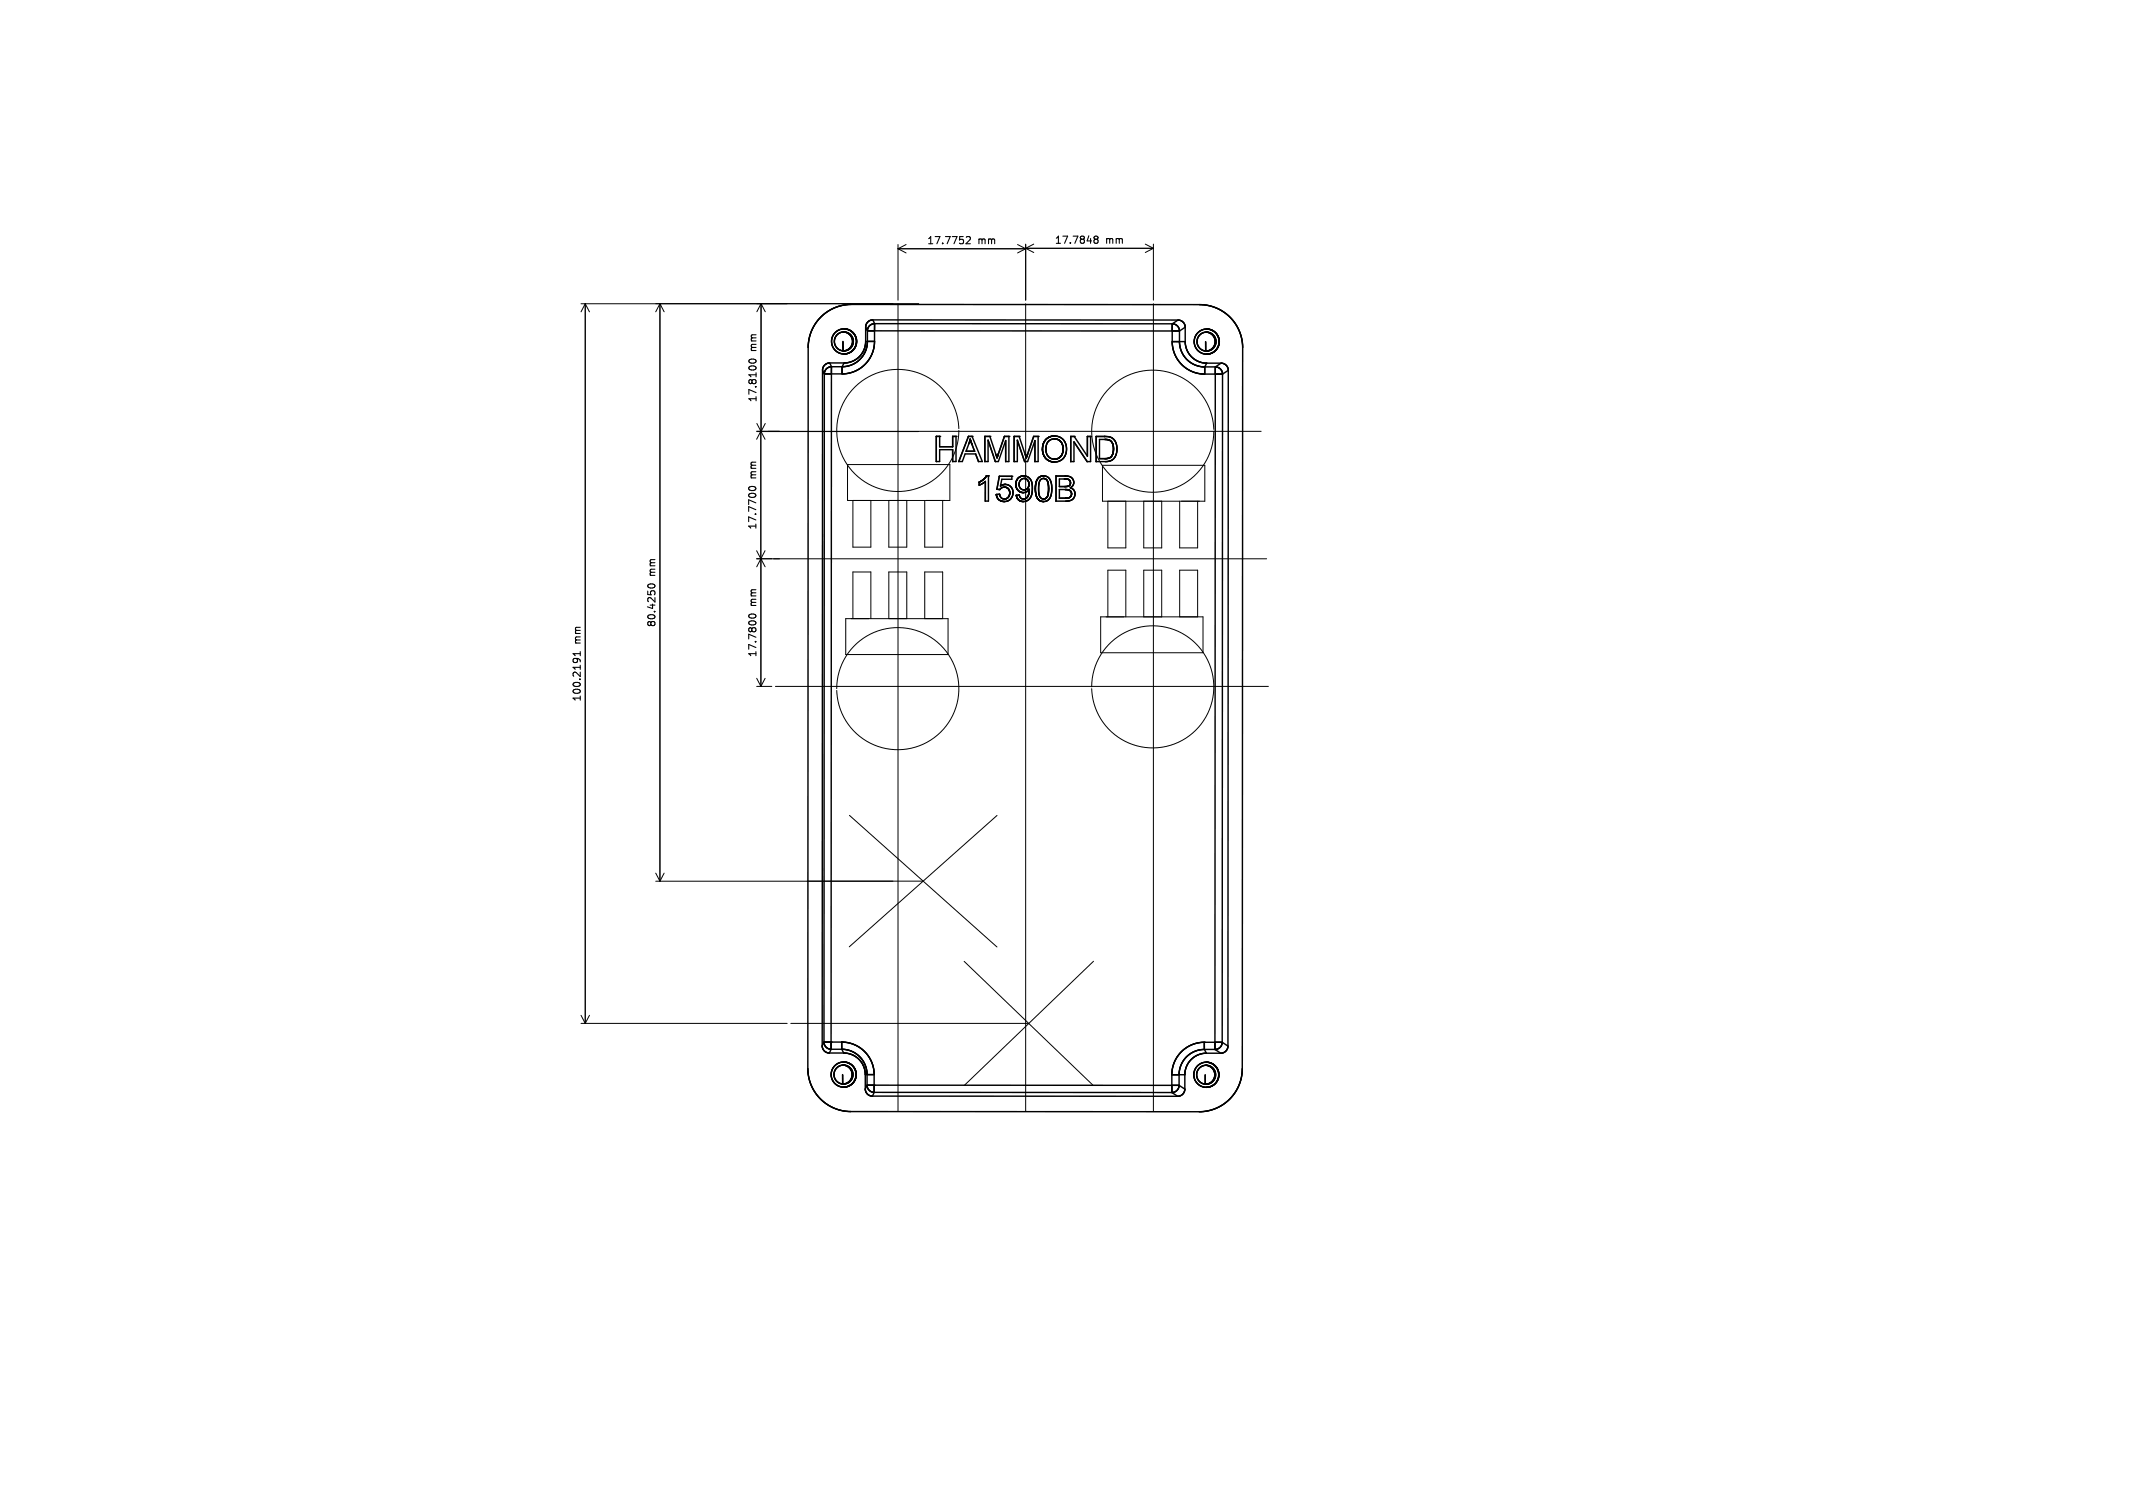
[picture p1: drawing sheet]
<svg xmlns="http://www.w3.org/2000/svg" width="297mm" height="210mm" viewBox="0 0 297 210" stroke-linecap="round" stroke-linejoin="round" font-family="sans-serif">
<defs><g id="words">
<g font-size="1.4">
<text x="129" y="34.2">17.7752</text>
<text x="136.2" y="34.2">mm</text>
<text x="146.8" y="34.1">17.7848</text>
<text x="153.9" y="34.1">mm</text>
<text x="105.5" y="49" transform="rotate(-90 105.5 49)">mm</text>
<text x="105.5" y="56.1" transform="rotate(-90 105.5 56.1)">17.8100</text>
<text x="105.5" y="66.7" transform="rotate(-90 105.5 66.7)">mm</text>
<text x="105.5" y="73.8" transform="rotate(-90 105.5 73.8)">17.7700</text>
<text x="91.4" y="80.3" transform="rotate(-90 91.4 80.3)">mm</text>
<text x="81" y="89.7" transform="rotate(-90 81 89.7)">mm</text>
<text x="91.4" y="87.4" transform="rotate(-90 91.4 87.4)">80.4250</text>
<text x="105.5" y="84.5" transform="rotate(-90 105.5 84.5)">mm</text>
<text x="105.5" y="91.6" transform="rotate(-90 105.5 91.6)">17.7800</text>
<text x="81" y="97.8" transform="rotate(-90 81 97.8)">100.2191</text>
</g>
</g></defs>
<g fill="none" stroke="#000" stroke-width=".14">
<path d="M125 34.1v7.7M125 34.6h17.8M125 34.6l1.2 .6M126.2 34.1l-1.2 .5M141.7 34.1l1.1 .5M142.8 34v7.8M142.8 34.6l-1.1 .6M142.8 34.6h17.8M142.8 34.6l1.1 .6M143.9 34l-1.1 .6M159.5 34l1.1 .6M160.6 34v7.8"/>
<path d="M160.6 34.6l-1.1 .6M81.5 42.3v100.2M81.5 42.3l.6 1.1M81.5 42.3l-.6 1.1M91.9 42.3v80.4M91.9 42.3l.6 1.1M91.9 42.3l-.6 1.1M105.4 59l1.1 2.2M106 42.3v17.8l.6-1.1M106 42.3l.6 1.1M106 42.3l-.6 1.1M125 42.3v112.4"/>
<path d="M127.9 42.3h-47M133.5 59.7a8.5 8.5 0 0 0-12.7-7.1 8.5 8.5 0 0 0-.3 14.6 8.5 8.5 0 0 0 13-6.7v-.6M142.8 42.3v112.4M160.6 42.3v112.4M169 59.8a8.5 8.5 0 0 0-12.7-7.1 8.5 8.5 0 0 0-.3 14.6 8.5 8.5 0 0 0 13-6.7v-.6M105.4 77.8h71M105.4 60h3.1M105.4 61.2l.5-1.2v17.8M105.4 76.7l.5 1.1M105.4 77.8h2.1M106 77.8v17.8M106 77.8l.5 1.1"/>
<path d="M106 77.8l-.6 1.1M106.5 76.7l-.6 1.1M118 64.7h14.3v5h-14.3zM118.8 69.7v6.5h2.5v-6.5M123.8 69.7v6.5h2.5v-6.5M128.8 69.7v6.5h2.5v-6.5M153.5 64.8h14.3v5h-14.3zM154.3 69.8v6.5h2.5v-6.5M159.3 69.8v6.5h2.5v-6.5M164.3 69.8v6.5h2.5v-6.5M175.6 60.1h-70.2M105.4 95.6h2.1"/>
<path d="M105.4 94.5l.6 1.1M106.5 94.5l-.5 1.1M108 95.6h68.6M116.5 95.9a8.5 8.5 0 0 1 12.6-7.5 8.5 8.5 0 0 1 .5 14.7 8.5 8.5 0 0 1-13.1-6.6v-.3M117.8 86.2h14.2v5h-14.2zM118.8 86.2v-6.5h2.5v6.5M123.8 86.2v-6.5h2.5v6.5M128.8 86.2v-6.5h2.5v6.5M152 95.7a8.5 8.5 0 0 1 12.6-7.5 8.5 8.5 0 0 1 .5 14.6 8.5 8.5 0 0 1-13.1-6.6v-.3M153.3 85.9h14.2v5h-14.2zM154.3 85.9v-6.5h2.5v6.5M159.3 85.9v-6.5h2.5v6.5"/>
<path d="M164.3 85.9v-6.5h2.5v6.5M118.3 113.5l20.5 18.4M138.8 113.6l-20.6 18.3M91.3 121.6l.6 1.1M92.5 121.6l-.6 1.1M128.5 122.7h-37.2M134.2 133.9l18 17.3M152.3 133.9l-18 17.3M80.9 142.5h28.7M80.9 141.4l.6 1.1M82.1 141.4l-.6 1.1M110.1 142.5h33.2"/>
</g>
<path d="M134.5 33l.4-.1 .2 .3-.6 .7h.6M152.5 33.3l-.2-.2 .2-.2h.3l.1 .2-.2 .2M152.5 33.3l-.2 .2v.2l.2 .2h.2l.2-.2v-.2l-.2-.2M152.5 33.3h.2M104.3 50.1a.59 .59 0 0 1 1 .2 .57 .57 0 0 1-1-.1zM104.3 67.9a.59 .59 0 0 1 .9 .2 .57 .57 0 0 1-1-.1zM79.8 91.8l.1-.1a.84 .84 0 0 1 .8 .1M80.2 91.7l.2 .1M80.8 90.7v.6M80.8 91h-1l.3 .3M90.2 81.5a.59 .59 0 0 1 1 .2 .57 .57 0 0 1-1-.1zM104.3 85.7a.59 .59 0 0 1 1 .1 .57 .57 0 0 1-1-.1z" fill="none" stroke="#000" stroke-width=".15"/>
<g fill="none" stroke="#000" stroke-width=".2">
<path d="M112.5 48.4h.1M114.3 44.2l.8-.8 1-.5 1.1-.4 1.1-.1h48.9l1.6 .3 1.4 .6 1.3 1.1 .9 1.3 .5 1.3 .1 1.4v100.5l-.3 1.7-.6 1.4-1.1 1.3-1.3 .9-1.3 .4-1.4 .2h-48.8l-1.6-.3-1.4-.7-1.2-1-.9-1.3-.4-1.3-.2-1.4v-100.5l.2-1.1 .3-1.1 .5-1zM114.5 51.5v94.1M114.5 51.5l.3 .6M114.8 52.1l-.1 93M114.8 52.1h1M115.5 50.5l-.4 .1-.3 .2-.2 .4-.1 .3M115.5 50.5h2M115.5 50.5l.3 .6M115.8 52.1h1.4M115.8 52.1l-.1 93M115.8 51.1h-.4l-.3 .3-.3 .3v.4"/>
<path d="M115.8 51.1v1M115.8 51.1h1.5M117.3 51.1l-.1 1M117.4 47.5v1.4h.1M117.5 46.2l-.5 .1-.4 .3-.3 .4-.1 .6 .1 .5 .3 .4 .4 .3 .5 .1M117.5 46.2h.1M117.5 48.9h.1M117.5 45.8h.1M117.5 49.3h.1M117.5 50.5l-.2 .6M117.6 46.2l.4 .2 .4 .3 .2 .3 .1 .5v.4l-.3 .5-.3 .3-.4 .1M117.6 45.8l-.7 .1-.6 .4-.4 .5-.1 .7 .1 .7 .4 .6 .5 .4 .7 .1"/>
<path d="M117.6 45.8h.2M117.6 46.2l.4 .1 .4 .3 .3 .4 .1 .5v.5l-.3 .4-.3 .3-.5 .2M117.6 49.3h-.1M117.7 48.8l-.2 .1M117.7 48.9h-.2M117.7 49.3h-.1M117.8 49.3h-.1M117.8 45.8h.1M117.9 49.3h-.1M117.9 45.8h.1M117.9 45.9h.1M117.9 45.8l.1 .1"/>
<path d="M118 49.2l-.1 .1M118 45.9h.2M118.1 49.2h-.1M118.2 45.9l.2 .2M118.3 49.1l-.2 .1M118.4 49l-.1 .1M118.4 46.1l.5 .4 .3 .7M118.4 46.1l.6 .4 .2 .7M118.5 49h-.1M118.6 48.9l-.1 .1M118.8 48.7l-.2 .2M119.1 48.3l-.3 .4"/>
<path d="M119.2 47.2v.5M119.2 47.2l.1 .5M119.2 47.7l-.1 .6M119.3 47.7l-.2 .6M120.5 47.6l-.2 1.1-.6 1-1 .6-1.2 .2M120.5 47.5h1.3M120.5 45.5v2.1M120.5 45.5l.3 .6M120.5 45.5h.1M120.8 46.1l-.1 2.1-.2 .7-.4 .7-.5 .6-.7 .5-.8 .3-.8 .1M120.8 46.1h43.4M121.5 44.5l-.4 .1-.3 .3-.3 .6"/>
<path d="M121.5 44.5l42.5 .1M121.5 44.5l.3 .6M121.8 47.6l-.1 .8-.3 .9-.4 .8-.6 .6-.6 .6-.8 .4-.9 .3-.9 .1M121.8 45.1l-.4 .1-.3 .2-.2 .3-.1 .4M121.8 45.1v2.5M121.8 45.1h41.5l.6 .3 .3 .3v.4M163.2 47.6l.1 .9 .3 .8 .4 .8 .5 .7 .7 .5 .8 .4 .8 .3 .9 .1M163.2 47.6h1.8M164 44.6l-.8 .5v2.5M164 44.6h.4l.3 .3 .2 .2 .1 .5M164.2 46.1l.1 2.1 .2 .7 .4 .7 .6 .6 .6 .5 .8 .3 .9 .1M165 47.6l.3 1.1 .6 1 1 .7 1.1 .2"/>
<path d="M165 45.6l-.8 .5M165 45.6v2M167.7 52.1h2.5M167.8 51.1l-.1 1M167.8 51.1h1.4M167.9 47.6v1.3M167.9 48.9h.1M167.9 46.3h.1M167.9 46.3l-.4 .1-.4 .2-.3 .5-.1 .4 .1 .5 .2 .5 .4 .3 .5 .1M168 46.3h.1M168 49.3h.1M168 48.9h.1"/>
<path d="M168 46.3h-.1M168 45.8h.1M168 50.6h2M168 50.6l-.2 .5M168 45.8h.2M168 45.8l-.6 .1-.6 .4-.4 .5-.1 .7 .1 .7 .4 .6 .5 .4 .7 .1M168.1 49.3h-.1M168.1 48.9h-.2M168.1 48.9h-.1M168.1 46.3l.4 .1 .4 .4 .2 .4 .1 .4-.1 .4-.2 .4-.3 .3-.5 .2M168.1 48.9h.1M168.1 46.3l.5 .1 .4 .3 .2 .4 .1 .5-.1 .4-.2 .5-.4 .3-.5 .1"/>
<path d="M168.2 49.3h-.1M168.2 45.8h.1M168.3 49.3h-.1M168.3 49.3h.1M168.3 45.9h.2M168.3 45.8l.2 .1M168.4 49.3h-.1M168.5 45.9h.1M168.5 49.2l-.1 .1M168.5 49.3h-.1M168.6 49.2h-.1M168.6 45.9l.1 .1"/>
<path d="M168.6 45.9h.1M168.7 46h.1M168.7 45.9l.1 .1M168.7 49.2h-.1M168.8 46h.1M168.8 49.1l-.1 .1M168.8 46l.1 .1M168.8 49.1h.1M168.9 46.1h.1M168.9 46.1l.2 .1M169 49l-.2 .1M169 49h.1"/>
<path d="M169.1 46.2l.3 .2M169.2 51.1v95M169.2 51.1l.4 .1 .3 .2 .2 .3 .1 .4M169.3 46.5l.2 .2M169.4 46.4l.1 .2M169.4 48.5l-.4 .5M169.5 48.6l-.4 .4M169.5 46.7l.1 .1M169.5 46.6l.1 .2M169.6 48.4l-.2 .1M169.6 48.4l-.1 .2M169.6 46.8l.1 .3"/>
<path d="M169.6 48.2v.2M169.6 48.3v.1M169.7 47.1v.6l-.1 .5M169.7 47.1l.1 .6-.2 .6M170 50.6h.4l.3 .3 .2 .2 .1 .5M170 50.6l-.8 .5M170.2 52.1v93M171 51.6l-.8 .5M171 51.6v94.1M130.4 60.8h.4v1.4h1.9l-.1-1.4h.5v3.5h-.5l.1-1.7h-1.9v1.7h-.4zM130.8 60.8h.1M133.1 60.8h.1"/>
<path d="M135.1 61.2l-.6 1.6h1.2l-.4-.9M135.1 61.2h.1M135.1 61.1v.1M135.1 61.2v.1M135.1 61.2l.1 .2M135.2 61.4h.1M135.2 61.4v.2M135.2 61.5v.1M135.2 61.6l.1 .1M135.3 61.7v.1M135.3 61.8v.1M135.3 61.9h.1"/>
<path d="M135.3 60.8h.1M135.4 60.8h-.6l-1.3 3.5h.5l.4-1.1h1.4l.5 1.1M135.4 60.8l1.4 3.5h-.6M135.8 63.2l.4 1.1M136.3 67.6h.1M136.3 67.1v.5M136.3 67.1h.1M136.4 67.1h-.1M136.5 67.1h-.1M136.6 67l-.1 .1M136.7 67h-.1M136.7 66.9l-.1 .1"/>
<path d="M136.8 66.9l-.1 .1M136.8 66.9h-.1M136.9 66.8l-.1 .1M137.1 60.8v3.5M137.2 67.1l-.9 .5M137.2 67v.1M137.2 66.5l-.4 .4M137.3 66.4l-.1 .1M137.3 66.3v.1M137.3 66.3h.1M137.4 66.3h-.1M137.4 66.3h.2"/>
<path d="M137.6 66.3h.1M137.6 66.3v3.5h-.4v-2.8M137.8 60.8h.1M138.6 64.3h.1M138.7 68.9h.1M138.7 68.9v.1M138.7 69l.2 .3 .2 .3M138.8 68.1h.1M138.8 68.1l.4 .1M138.8 63.7l-1-2.9h-.7v3.5h.5v-3l1 3M138.9 63.7h-.1M138.9 63.5v.2"/>
<path d="M138.9 63.4l1-2.6h.6v3.5h-.5v-3l-1 3h-.4M139 63.3l-.2 .4M139 63.2v.1M139.1 69.6l.2 .1M139.1 66.3h1.8M139.1 66.3h.1M139.1 69.6l.1 .1M139.2 66.3l-.4 1.8M139.2 68.8h.1M139.2 68.8l-.5 .1M139.2 68.8a.68 .68 0 0 0 .7 .7M139.2 68.2h.1"/>
<path d="M139.3 67.7h.1M139.3 69.7l.3 .1M139.3 69.7l.1 .1M139.6 69.8h.3M139.6 69.8h.1M139.6 67.5h.1M139.6 67.5l-.3 .2M139.8 67.5h-.2M139.8 67.5h.1M139.9 69.8h.1M139.9 67.8h.1M139.9 67.8l-.4 .1-.3 .3"/>
<path d="M139.9 69.5h.1M139.9 67.8l.1 .1M140 69.5h-.1M140 67.8l.1 .1M140 67.5h.1M140 67.5h-.2M140 67.5l.4 .1 .4 .2 .2 .4 .1 .5-.2 .5-.2 .3-.4 .3h-.4M140 67.9h.1M140.1 69.5h-.1M140.1 67.9h.1M140.1 69.5h.1M140.1 69.4l-.1 .1"/>
<path d="M140.2 69.4h-.1M140.2 67.9h.1M140.2 69.4l-.1 .1M140.2 67.9l.2 .1M140.3 67.9v.1M140.3 69.4h-.1M140.3 69.3l-.1 .1M140.3 69.3v.1M140.4 68v.1M140.4 69.3h-.1M140.4 69.2l-.1 .1M140.4 68.1l.1 .1"/>
<path d="M140.4 68.1l.1 .2M140.4 69.2v.1M140.5 60.8h.1M140.5 69l-.1 .2M140.5 68.2l.1 .2M140.5 69v.2M140.5 68.3l.1 .1M140.5 69h.1M140.6 68.9l-.1 .1M140.6 68.4v.1M140.6 68.8v.1M140.6 68.5h.1"/>
<path d="M140.6 68.5v.1M140.6 68.8h.1M140.6 68.7v.1M140.6 68.6v.1M140.6 68.6h.1M140.9 66.3h.1M140.9 66.3v.4h-1.4l-.2 1M141.2 60.8v3.5M141.4 67.5h.1M141.4 67.5l.1 .1M141.5 67.6v.1M141.5 67.5v.1"/>
<path d="M141.5 67.3l-.1 .2M141.5 67.3h.1M141.5 67.3v.2M141.5 67.7h.1M141.5 67.7v.1M141.5 67.2v.1M141.5 67.8h.1M141.5 67.1v.1M141.5 67.8l.1 .2M141.5 67v.1M141.5 69h.1M141.5 69l.1 .3"/>
<path d="M141.6 68v.1M141.6 66.9l-.1 .2M141.6 66.9l-.1 .1M141.6 68.1l.1 .1M141.6 69.3v.1M141.6 66.8v.1M141.6 69.3l.1 .1M141.6 68.1h.1M141.6 66.7v.1M141.7 69.4l.3 .3M141.7 68.2h.1M141.7 66.7l-.1 .1"/>
<path d="M141.7 68.2l.1 .1M141.7 68.2v.1M141.7 68.3h.1M141.8 68.3l.1 .1M141.8 68.3v.1M141.9 68.4h.1M141.9 68.4l.1 .1M141.9 60.8h.1M141.9 66.5l-.3 .2M141.9 68.9h.1M141.9 68.9l-.4 .1M141.9 68.9a.57 .57 0 0 0 .6 .6"/>
<path d="M142 69.7l.2 .1M142 69.7h.1M142 66.4l-.1 .1M142 68.5h.1M142.1 66.4h-.1M142.1 68.5h.1M142.1 66.4h.1M142.1 68.5l.2 .1M142.1 66.3v.1M142.1 69.8h.1M142.2 66.3h-.1M142.2 69.8h.1"/>
<path d="M142.2 66.3l-.1 .1M142.3 66.3h-.1M142.3 68.6h.2M142.3 68.6h.1M142.3 66.3h.1M142.3 69.8h.1M142.4 66.3h-.1M142.5 66.3h-.1M142.5 68.6h.1M142.5 69.5h.1M142.5 66.3h.1M142.6 66.3l.5 .1 .4 .4 .2 .6v.9l-.1 .7-.3 .5-.4 .3h-.6"/>
<path d="M142.6 66.3h-.1M142.6 69.5h-.1M142.6 68.2h.1M142.6 66.6a.8 .8 0 0 0-.7 .8 .8 .8 0 0 0 .7 .8M142.6 66.6h.1M142.7 69.5h-.1M142.7 68.2h-.1M142.7 66.6h.1M142.8 66.6l.1 .1M142.8 66.7h.1M142.8 68.2h-.1M142.8 68.2h-.2"/>
<path d="M142.8 69.4l-.1 .1M142.9 68.2h-.1M142.9 66.7l.2 .1M142.9 68.1v.1M142.9 63.6v.1M143 68.1h-.1M143 63.5l-.1 .1M143 63.5l.9-2.7h.7v3.5h-.5v-2.9l-1 2.9h-.4l-1-3v3h-.5v-3.5h.7l1 2.9M143 63.4l-.1 .2M143.1 66.8v.1M143.1 63.2h.1M143.1 66.9h.1"/>
<path d="M143.1 66.9l.1 .1M143.1 68l-.1 .1M143.1 69.1l-.3 .3M143.1 69.1h.1M143.1 67.9v.1M143.1 66.9l.1 .2M143.2 67v.1M143.2 67.9l-.1 .1M143.2 67.9h-.1M143.2 69l-.1 .1M143.2 68.9v.1M143.2 67.8v.1"/>
<path d="M143.2 67.1v.1M143.2 67.1h.1M143.2 68.8v.1M143.2 67.1l.1 .1M143.2 68.8h.1M143.2 67.2h.1M143.2 67.7v.1M143.3 67.2v.1M143.3 68.8l-.1 .1M143.3 67.6l-.1 .2M143.3 67.3v.1M143.3 68.7l-.1 .1"/>
<path d="M143.3 67.5l-.1 .2M143.3 68.7v.1M143.3 67.4v.1M143.3 67.5v.1M143.3 67.4h.1M143.3 68.6v.1M143.3 68.2l-.4 .3-.4 .1M143.3 68.5v.1M143.3 68.5h.1M143.3 68.4v.1M143.3 68.1v.1M143.3 68.2h.1"/>
<path d="M143.3 68.3v.1M143.3 68.2v.1M144.2 68.1h.1M144.2 67.9v.4M144.2 68.3v.2M144.2 67.9h.1M144.2 68.1v.2M144.2 67.9v.2M144.2 68.5h.1M144.2 68.5v.1M144.2 68.6v.1M144.2 67.5v.4"/>
<path d="M144.2 68.7v.2M144.2 68.8h.1M144.2 68.9l.1 .1M144.3 69v.1M144.3 69.1l.1 .1M144.3 67l-.1 .5M144.3 67h.1M144.3 69.2h.1M144.3 66.9v.1M144.4 69.2v.1M144.4 69.3v.1M144.4 66.8l-.1 .1"/>
<path d="M144.4 66.8h.1M144.4 69.4l.1 .1M144.5 69.4v.1M144.5 66.7h.1M144.5 69.5h.1M144.5 66.7l-.1 .1M144.5 60.8h.1M144.5 69.5l.2 .2M144.7 69.6v.1M144.7 69.7l.4 .1M144.8 66.4l-.3 .3M144.9 66.4h-.1"/>
<path d="M145 66.3h.1M145 66.3l-.1 .1M145.1 69.8h.2M145.1 69.8h.1M145.2 62.6h.1M145.2 62.5v.1M145.2 62.6v.1M145.2 62.4v.1M145.2 62.7v.1M145.2 62.3v.1M145.2 66.3h-.2M145.2 62.8h.1"/>
<path d="M145.2 62.8v.1M145.2 62.2v.1M145.2 62.3h.1M145.2 62.2h.1M145.2 62.9v.1M145.2 63v.1M145.2 62.1v.1M145.2 62v.1M145.2 63.1l.1 .1M145.2 63.1l.1 .2M145.2 61.9v.1M145.3 61.8l-.1 .1"/>
<path d="M145.3 66.3h-.1M145.3 63.2v.1M145.3 63.3h.1M145.3 61.8h.1M145.3 61.7v.1M145.3 63.3v.1M145.3 66.6h.1M145.3 66.6a1.14 1.14 0 0 0-.7 1.4l.1 .9a.69 .69 0 0 0 .6 .6M145.3 69.8h.1M145.3 66.3h.1M145.3 69.5h.1M145.3 66.3l.5 .1 .4 .3 .2 .6 .1 .8-.1 .8-.2 .5-.4 .3-.5 .1"/>
<path d="M145.3 63.4l.1 .1M145.3 63.4h.1M145.3 61.6v.2M145.3 61.6v.1M145.4 63.4v.1M145.4 66.6h.1M145.4 63.5l.1 .2M145.4 66.6l.1 .1M145.4 69.5h-.1M145.4 61.5l-.1 .1M145.4 61.5h.1M145.4 61.4v.1"/>
<path d="M145.5 69.5h-.1M145.5 66.6l.3 .4M145.5 61.4h-.1M145.5 66.7l.3 .2M145.5 63.7h.1M145.5 61.3v.1M145.5 63.7l.4 .4M145.5 69.5h.1M145.5 69.4v.1M145.6 69.4h-.1M145.6 69.4h.1M145.7 69.4h-.1"/>
<path d="M145.7 61.1l-.2 .2M145.8 69.2l-.2 .2M145.8 66.9l.1 .2M145.8 67l.1 .1M145.8 69.1v.1M145.9 69.1l-.1 .1M145.9 69.1h.1M145.9 67.1v.1M145.9 61l-.1 .1M145.9 69.1h-.1M145.9 69v.1M145.9 61l-.2 .1"/>
<path d="M145.9 64.1h.1M145.9 67.2v.1M145.9 68.9v.1M145.9 67.2h.1M145.9 67.2l.1 .1M145.9 67.3h.1M145.9 68.8v.1M145.9 60.9v.1M145.9 67.3l.1 .1M146 64.1l.1 .1M146 68.8l-.1 .1M146 67.3v.1"/>
<path d="M146 68.7l-.1 .1M146 68.8h.1M146 67.4v.2M146 60.9l-.1 .1M146 68.6v.1M146 68.7v.1M146 68.6h.1M146 67.6v.1M146 68.5v.1M146 67.7v.1M146 68.4v.1M146 67.8v.1"/>
<path d="M146 67.9v.1M146 68.2v.2M146 68h.1M146 68.1v.1M146 68.1h.1M146 68v.1M146 67.8h.1M146 68.3v.1M146 67.9h.1M146 68.2v.1M146.1 60.9h-.1M146.1 60.9h-.2"/>
<path d="M146.1 64.2h.1M146.1 60.9h.1M146.2 60.8l-.1 .1M146.2 64.2l.1 .1M146.2 60.8h.1M146.3 64.3h.1M146.4 60.8h-.2M146.4 64.3h.1M146.4 60.8h.1M146.5 60.8h-.1M146.5 64.3h.1M146.5 60.7l-.1 .1"/>
<path d="M146.6 60.7l-.1 .1M146.6 60.7h.1M146.6 64.3h.1M146.6 60.7h-.1M146.7 60.7h-.1M146.7 64.3h.1M146.8 64.3h.1M146.8 60.7h-.1M146.8 60.7l.7 .1 .5 .4 .4 .6 .1 .7-.1 .8-.4 .5-.5 .4-.7 .1M146.8 63.9h.1M146.8 61.1h.1M146.8 61.1l-.4 .1-.5 .3-.2 .5-.1 .6 .1 .5 .2 .4 .4 .3 .5 .1"/>
<path d="M146.9 61.1h.1M147 63.9h-.2M147 61.1h.1M147.1 61.1l.1 .1M147.1 63.9h-.1M147.1 61.1v.1M147.1 61.2h.1M147.2 61.2h.1M147.2 63.9h-.1M147.2 61.2h.2M147.3 61.2h.1M147.3 63.9h-.1"/>
<path d="M147.3 63.8l-.1 .1M147.3 61.2l.1 .1M147.4 61.2v.1M147.4 61.3h.1M147.4 63.8h-.1M147.5 61.3l.1 .1M147.6 61.4l.1 .1M147.6 63.7l-.2 .1M147.6 61.4l.2 .2M147.7 63.5l-.1 .2M147.7 61.5l.1 .2M147.8 61.6l.1 .1"/>
<path d="M147.8 63.4l-.1 .2M147.8 63.4l-.1 .1M147.8 61.7l.1 .1M147.8 63.3v.1M147.9 61.7v.1M147.9 61.8v.1M147.9 61.8h.1M147.9 63.3h-.1M147.9 63.3l-.1 .1M147.9 63.2v.1M147.9 61.9h.1M147.9 63.2h.1"/>
<path d="M147.9 61.9l.1 .2M148 63.1l-.1 .1M148 62.1v.1M148 63v.1M148 62.1v.2M148 62.9v.1M148 62.2v.1M148 62.8v.1M148 62.8h.1M148 62.3v.1M148 62.7v.1M148 62.4v.1"/>
<path d="M148 62.6v.1M148 62.4h.1M148 62.5h.1M148 62.5v.1M148.3 67.8h.1M148.3 68.2h.2M148.3 68.2h-.8v1.2h.9M148.4 66.3h.1M148.4 66.3h-1.4v3.5h1.7l.7-.3 .2-.4 .1-.5-.2-.4-.5-.3M148.4 66.3l.6 .1 .4 .4 .1 .7-.5 .4M148.4 66.7l.4 .1 .2 .1M148.4 66.7h-.9v1.1h.8"/>
<path d="M148.4 69.4h.1M148.5 69.4h-.1M148.5 68.2h.1M148.6 68.2h.1M148.6 69.4h-.1M148.7 68.2h.1M148.7 69.4h-.1M148.7 69.4h.1M148.7 67.7h.1M148.7 67.7l-.4 .1M148.8 69.3l-.1 .1M148.8 68.2l.1 .1"/>
<path d="M148.8 69.3h.1M148.9 69.3h-.1M148.9 68.3h.1M148.9 69.3h.1M149 68.3l.1 .1M149 69.3h-.1M149 67h.1M149 66.9v.1M149 69.2v.1M149 69.2l-.1 .1M149 67v.1M149 67.4v.1"/>
<path d="M149 67.9h.1M149 67l.1 .1M149 67.4l-.3 .3M149 69.2h.1M149 67.3v.1M149.1 67.1v.1M149.1 67.2h.1M149.1 67.3l-.1 .1M149.1 67.2l-.1 .1M149.1 68.4v.1M149.1 68.5l.1 .1M149.1 69.1l-.1 .1"/>
<path d="M149.1 68.5h.1M149.1 69.1v.1M149.2 69l-.1 .1M149.2 68.5v.1M149.2 68.6h.1M149.2 68.9v.1M149.2 68.6v.1M149.2 68.7v.1M149.2 68.8v.1M149.2 68.8h.1M149.6 60.8h.1M149.6 60.8h-.5v3.5h.4v-2.8l1.9 2.8h.5v-3.5"/>
<path d="M149.6 60.8l1.8 2.7v-2.7h.5M151.9 60.8h.1M152.6 60.8h1.8l.5 .2 .3 .3 .3 .7v.9l-.2 .7-.4 .4-.7 .3h-1.6zM153.9 63.9h-.1M154 61.2h.1M154 63.9h-.1M154 61.2h-.9v2.7h.8M154.1 63.9h-.1M154.1 61.2l.3 .1M154.1 63.9h.1M154.2 63.9h-.1M154.2 63.8l-.1 .1"/>
<path d="M154.3 63.8l-.1 .1M154.3 61.2l.1 .1M154.3 63.8h-.1M154.4 63.8h-.1M154.4 61.3h.1M154.5 63.8h-.1M154.5 61.3l.1 .1M154.5 61.3l.2 .1M154.5 63.8h.1M154.6 63.7h-.1M154.6 63.7l-.1 .1M154.6 61.4l.2 .1"/>
<path d="M154.6 63.7h.1M154.7 63.7h-.1M154.7 63.6l-.1 .1M154.7 63.6h.1M154.8 61.5v.1M154.8 63.5l-.1 .1M154.8 61.6l.1 .1M154.8 63.5h.1M154.9 61.7l.1 .1M154.9 61.7l.1 .2M155 61.8v.1M155 61.9h.1"/>
<path d="M155 61.9v.1M155 63.1l-.2 .4M155 62v.1M155 62.1v.2M155 62.9v.2M155 62.9h.1M155 62.3v.1M155 62.4v.1M155 62.3h.1M155 62.5h.1M155 62.5v.4M155.5 62.5h.1"/>
<path d="M114.5 145.6a1 1 0 0 0 1 1M114.7 145.1l-.2 .5M114.7 145.1l.1 .4 .2 .3 .4 .3h.3M114.7 145.1h1M115.5 146.6h.1M115.5 146.6h2M115.7 145.1h.1M115.7 145.1h1.5M115.7 145.1v1M115.7 146.1l-.2 .5M115.7 146.1h1.5M117.2 145.1h.1"/>
<path d="M117.2 145.1v1M117.2 145.1l.9 .1 .8 .3 .8 .4 .7 .6 .6 .6 .4 .8 .2 .9 .1 .8M117.2 146.1l1.3 .3 1.2 .7 .8 1.2 .2 1.3M117.2 146.1l.3 .5M117.3 149.6v1.4M117.4 148.3h.1M117.4 148.3l-.5 .1-.4 .3-.3 .4-.1 .5 .1 .5 .3 .4 .4 .3 .4 .2M117.4 151h-.1M117.4 151h.1M117.5 147.9h.1M117.5 148.3l.4 .2 .4 .2 .2 .4 .1 .4v.5l-.2 .4-.3 .3-.4 .2M117.5 151.4h.1"/>
<path d="M117.5 146.6h.1M117.5 147.9l-.7 .1-.6 .4-.3 .6-.2 .6 .1 .7 .4 .6 .6 .4 .7 .1M117.5 147.9h.2M117.5 151h-.1M117.5 146.6l1.2 .3 .9 .6 .6 1 .3 1.1M117.5 148.3l.4 .1 .5 .3 .2 .4 .2 .5-.1 .5-.2 .4-.4 .3-.4 .1M117.6 151.4h-.1M117.7 151.4h-.1M117.7 150.9l-.2 .1M117.7 147.9h.1M117.8 151.4h-.1M117.8 147.9h.1"/>
<path d="M117.9 151.3l-.1 .1M117.9 151.4h-.1M117.9 148h.1M117.9 147.9l.1 .1M118 148h.1M118 151.3h-.1M118 151.3l-.1 .1M118.1 148h.1M118.1 151.3h-.1M118.1 148l.1 .1M118.1 148l.2 .1M118.1 151.3h.1"/>
<path d="M118.3 148.1h.1M118.3 151.2l-.2 .1M118.3 151.2l-.1 .1M118.3 148.1l.1 .1M118.4 148.2h.1M118.4 148.2l.5 .5M118.9 150.6l-.6 .6M118.9 148.7l.1 .2M118.9 148.7l.1 .1M119 148.9l.2 .9-.3 .8M119 148.8l.2 1-.3 .8M120.5 151.6l.1 .5 .2 .3 .3 .2h.4"/>
<path d="M120.5 149.6v2M120.7 151.1l-.2 .5M120.7 151.1l.1 .4 .2 .3 .4 .3h.3M120.7 151.1h1M120.7 149.6h-.2M120.7 149.6h1M120.7 149.6v1.5M121.5 152.6l42.5 .1M121.7 151.1h.1M121.7 151.1h42.5M121.7 149.6v2.5M121.7 152.1l-.2 .5"/>
<path d="M121.7 152.1h41.5M163.2 149.7h1.8M163.2 152.1h.1M163.2 152.1l.8 .6M164.2 151.1l-.1 .4-.2 .3-.3 .3h-.4M164.2 151.1l.8 .6M165 151.7l-.1 .3-.2 .4-.3 .2-.4 .1M167.7 145.1h.1M167.7 145.1l-1.1 .2-1.1 .4-.9 .6-.7 .9-.4 .9-.3 .9v3.1M167.7 145.1v1M167.7 145.1h2.5M167.7 146.1h1.5"/>
<path d="M167.7 146.1l-.8 .1-.8 .3-.7 .5-.6 .7-.3 .6-.3 .7v2.1M167.7 146.1l.3 .6M167.8 149.7v1.3M167.8 151h.1M167.9 148.4h.1M167.9 151h.1M167.9 148.4l-.5 .1-.4 .2-.3 .5-.1 .4 .1 .5 .3 .5 .4 .3 .5 .1M168 147.9h.1M168 148.4h.1M168 146.7l-.8 .1-.7 .3-.6 .4-.5 .6-.4 1.2v2.4M168 146.7h2M168 147.9l-.7 .2-.6 .3-.4 .6-.1 .7 .2 .7 .4 .5 .5 .4 .7 .1"/>
<path d="M168 148.4l.4 .1 .4 .3 .2 .4 .1 .4v.5l-.2 .4-.4 .3-.4 .2M168 148.4l.5 .1 .4 .2 .3 .5 .1 .4-.1 .5-.2 .4-.4 .3-.5 .2M168.1 151.4h-.1M168.1 151h-.2M168.1 151h.1M168.1 147.9h.2M168.2 151.4h-.1M168.3 151.4h-.1M168.3 148h.1M168.3 147.9l.1 .1M168.3 151.4h.1M168.4 148h.1"/>
<path d="M168.4 151.4h-.1M168.5 148l.1 .1M168.5 148h.1M168.5 151.3l-.1 .1M168.6 151.3l-.2 .1M168.6 148.1h.1M168.6 148l.2 .1M168.7 151.3h-.2M168.7 151.3h-.1M168.7 148.1l.1 .1M168.8 148.1v.1M168.8 148.2l.2 .1"/>
<path d="M169 148.3h.1M169.1 148.3l.5 .8M169.1 148.3l.5 .7M169.2 146.1h.1M169.2 146.1l.8 .6M169.3 150.7l-.6 .6M169.4 150.7l-.7 .6M169.6 150.3l-.3 .4M169.6 149.1l.1 .5v.5M169.6 150.3l-.2 .4M169.6 149l.1 .5v.6M169.7 150.1l-.1 .2"/>
<path d="M170.2 145.2l-.3 .6-.3 .3h-.4M170.2 145.1v.1M170.2 145.1l.8 .6M171 145.7l-.3 .7-.3 .2-.4 .1M171 145.7h.1"/>
</g>
<use href="#words"/>
</svg>
